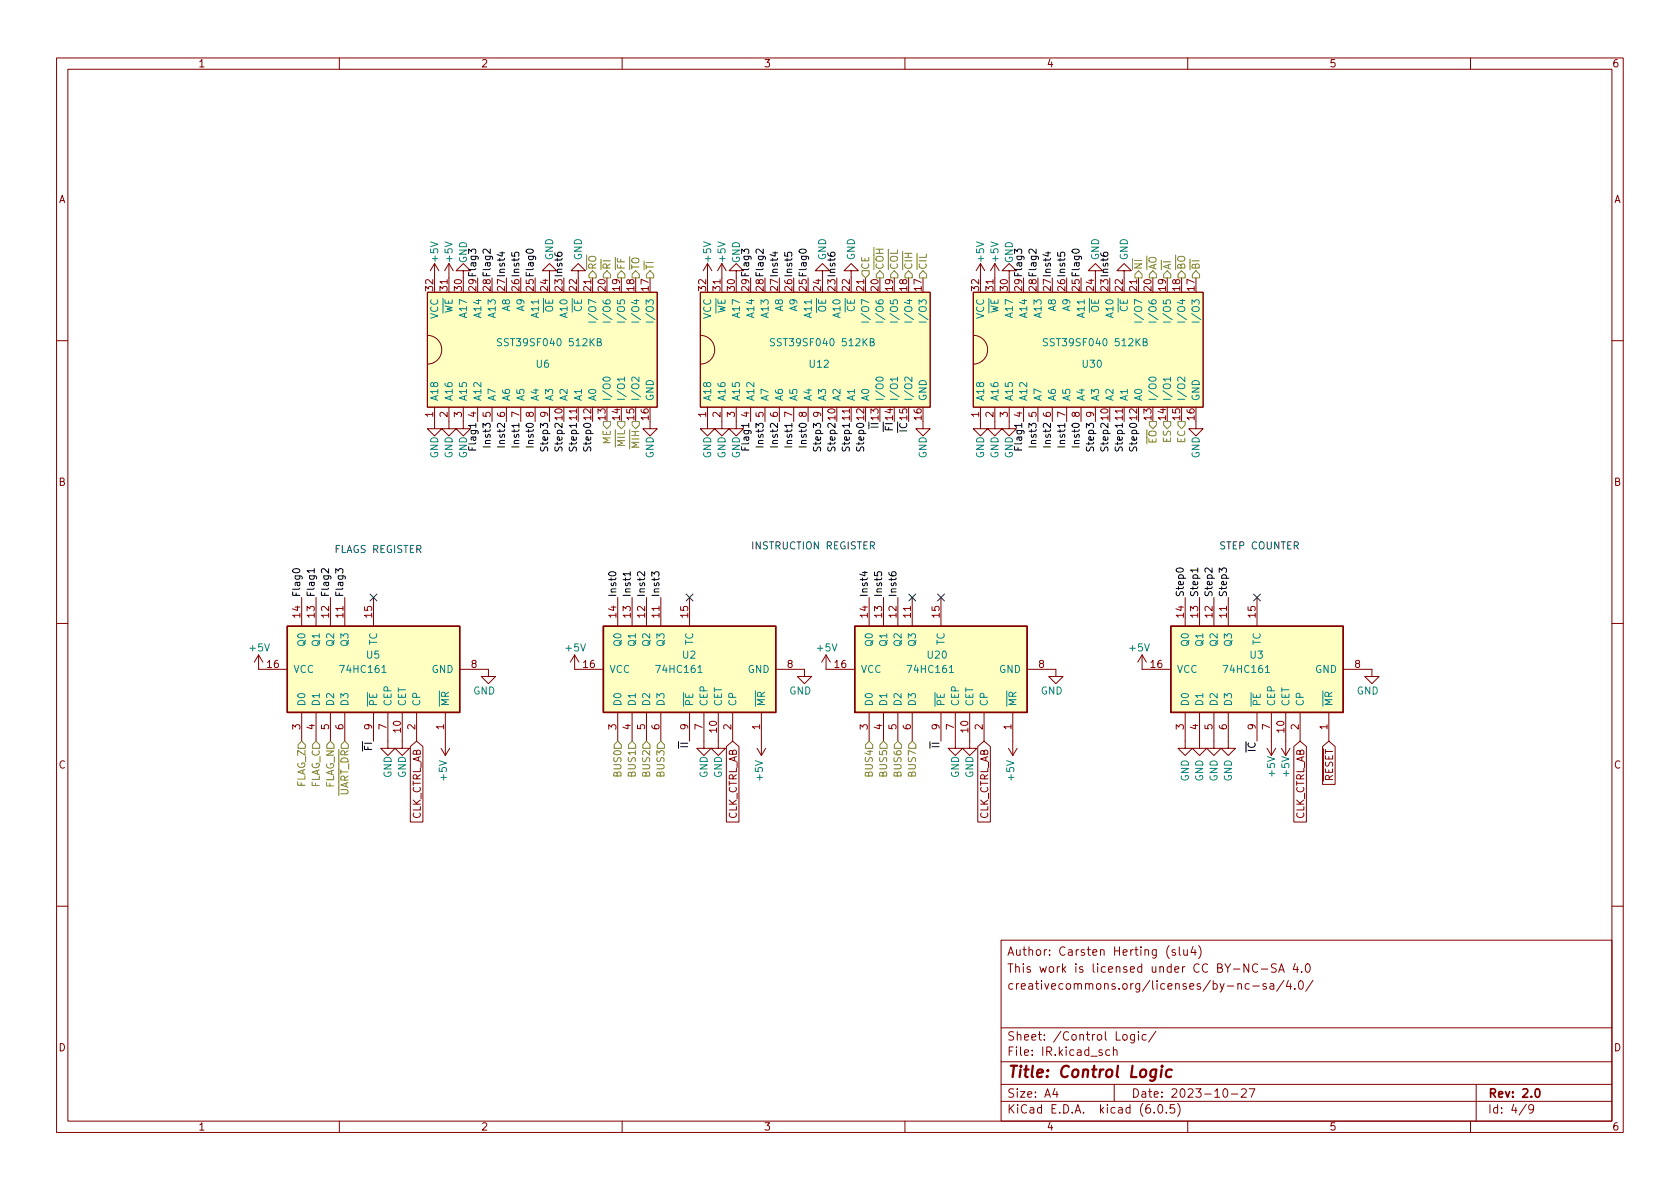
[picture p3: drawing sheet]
<svg xmlns="http://www.w3.org/2000/svg" width="297mm" height="210mm" viewBox="0 0 297 210" stroke-linecap="round" stroke-linejoin="round" font-family="sans-serif">
<defs><g id="words">
<text font-size="2.8" fill="#840000" x="178" y="190.6">Title: Control Logic</text>
<g font-size="2.1" fill="#840000">
<text x="178" y="172">This work is licensed under CC BY-NC-SA 4.0</text>
<text x="178" y="169">Author: Carsten Herting (slu4)</text>
<text x="178" y="175">creativecommons.org/licenses/by-nc-sa/4.0/</text>
<text x="178" y="184">Sheet: /Control Logic/</text>
<text x="178" y="186.7">File: IR.kicad_sch</text>
<text x="178" y="196.9">KiCad E.D.A. kicad (6.0.5)</text>
<text x="178" y="194.1">Size: A4</text>
<text x="200" y="194.1">Date: 2023-10-27</text>
<text x="263" y="194.1">Rev: 2.0</text>
<text x="263" y="196.9">Id: 4/9</text>
</g>
<g font-size="1.8" fill="#840000">
<text x="35" y="11.9">1</text>
<text x="85" y="11.9">2</text>
<text x="135" y="11.9">3</text>
<text x="185" y="11.9">4</text>
<text x="235" y="11.9">5</text>
<text x="285" y="11.9">6</text>
<text x="10.3" y="35.9">A</text>
<text x="285.3" y="35.9">A</text>
<text x="76.6" y="51.4" transform="rotate(-90 76.6 51.4)">32</text>
<text x="79.1" y="51.4" transform="rotate(-90 79.1 51.4)">31</text>
<text x="81.7" y="51.4" transform="rotate(-90 81.7 51.4)">30</text>
<text x="96.9" y="51.4" transform="rotate(-90 96.9 51.4)">24</text>
<text x="102" y="51.4" transform="rotate(-90 102 51.4)">22</text>
<text x="104.5" y="51.4" transform="rotate(-90 104.5 51.4)">21</text>
<text x="107.1" y="51.4" transform="rotate(-90 107.1 51.4)">20</text>
<text x="109.6" y="51.4" transform="rotate(-90 109.6 51.4)">19</text>
<text x="112.1" y="51.4" transform="rotate(-90 112.1 51.4)">18</text>
<text x="114.7" y="51.4" transform="rotate(-90 114.7 51.4)">17</text>
<text x="124.8" y="51.4" transform="rotate(-90 124.8 51.4)">32</text>
<text x="127.4" y="51.4" transform="rotate(-90 127.4 51.4)">31</text>
<text x="129.9" y="51.4" transform="rotate(-90 129.9 51.4)">30</text>
<text x="145.2" y="51.4" transform="rotate(-90 145.2 51.4)">24</text>
<text x="150.2" y="51.4" transform="rotate(-90 150.2 51.4)">22</text>
<text x="152.8" y="51.4" transform="rotate(-90 152.8 51.4)">21</text>
<text x="155.3" y="51.4" transform="rotate(-90 155.3 51.4)">20</text>
<text x="157.9" y="51.4" transform="rotate(-90 157.9 51.4)">19</text>
<text x="160.4" y="51.4" transform="rotate(-90 160.4 51.4)">18</text>
<text x="162.9" y="51.4" transform="rotate(-90 162.9 51.4)">17</text>
<text x="173.1" y="51.4" transform="rotate(-90 173.1 51.4)">32</text>
<text x="175.6" y="51.4" transform="rotate(-90 175.6 51.4)">31</text>
<text x="178.2" y="51.4" transform="rotate(-90 178.2 51.4)">30</text>
<text x="193.4" y="51.4" transform="rotate(-90 193.4 51.4)">24</text>
<text x="198.5" y="51.4" transform="rotate(-90 198.5 51.4)">22</text>
<text x="201" y="51.4" transform="rotate(-90 201 51.4)">21</text>
<text x="203.6" y="51.4" transform="rotate(-90 203.6 51.4)">20</text>
<text x="206.1" y="51.4" transform="rotate(-90 206.1 51.4)">19</text>
<text x="208.7" y="51.4" transform="rotate(-90 208.7 51.4)">18</text>
<text x="211.2" y="51.4" transform="rotate(-90 211.2 51.4)">17</text>
<text x="76.6" y="73.8" transform="rotate(-90 76.6 73.8)">1</text>
<text x="79.1" y="73.8" transform="rotate(-90 79.1 73.8)">2</text>
<text x="81.7" y="73.8" transform="rotate(-90 81.7 73.8)">3</text>
<text x="84.2" y="73.8" transform="rotate(-90 84.2 73.8)">4</text>
<text x="86.7" y="73.8" transform="rotate(-90 86.7 73.8)">5</text>
<text x="89.3" y="73.8" transform="rotate(-90 89.3 73.8)">6</text>
<text x="91.8" y="73.8" transform="rotate(-90 91.8 73.8)">7</text>
<text x="94.4" y="73.8" transform="rotate(-90 94.4 73.8)">8</text>
<text x="96.9" y="73.8" transform="rotate(-90 96.9 73.8)">9</text>
<text x="99.4" y="74.3" transform="rotate(-90 99.4 74.3)">10</text>
<text x="102" y="74.3" transform="rotate(-90 102 74.3)">11</text>
<text x="104.5" y="74.3" transform="rotate(-90 104.5 74.3)">12</text>
<text x="107.1" y="74.3" transform="rotate(-90 107.1 74.3)">13</text>
<text x="109.6" y="74.3" transform="rotate(-90 109.6 74.3)">14</text>
<text x="112.1" y="74.3" transform="rotate(-90 112.1 74.3)">15</text>
<text x="114.7" y="74.3" transform="rotate(-90 114.7 74.3)">16</text>
<text x="124.8" y="73.8" transform="rotate(-90 124.8 73.8)">1</text>
<text x="127.4" y="73.8" transform="rotate(-90 127.4 73.8)">2</text>
<text x="129.9" y="73.8" transform="rotate(-90 129.9 73.8)">3</text>
<text x="132.5" y="73.8" transform="rotate(-90 132.5 73.8)">4</text>
<text x="135" y="73.8" transform="rotate(-90 135 73.8)">5</text>
<text x="137.5" y="73.8" transform="rotate(-90 137.5 73.8)">6</text>
<text x="140.1" y="73.8" transform="rotate(-90 140.1 73.8)">7</text>
<text x="142.6" y="73.8" transform="rotate(-90 142.6 73.8)">8</text>
<text x="145.2" y="73.8" transform="rotate(-90 145.2 73.8)">9</text>
<text x="147.7" y="74.3" transform="rotate(-90 147.7 74.3)">10</text>
<text x="150.2" y="74.3" transform="rotate(-90 150.2 74.3)">11</text>
<text x="152.8" y="74.3" transform="rotate(-90 152.8 74.3)">12</text>
<text x="162.9" y="74.3" transform="rotate(-90 162.9 74.3)">16</text>
<text x="173.1" y="73.8" transform="rotate(-90 173.1 73.8)">1</text>
<text x="175.6" y="73.8" transform="rotate(-90 175.6 73.8)">2</text>
<text x="178.2" y="73.8" transform="rotate(-90 178.2 73.8)">3</text>
<text x="180.7" y="73.8" transform="rotate(-90 180.7 73.8)">4</text>
<text x="183.3" y="73.8" transform="rotate(-90 183.3 73.8)">5</text>
<text x="185.8" y="73.8" transform="rotate(-90 185.8 73.8)">6</text>
<text x="188.3" y="73.8" transform="rotate(-90 188.3 73.8)">7</text>
<text x="190.9" y="73.8" transform="rotate(-90 190.9 73.8)">8</text>
<text x="193.4" y="73.8" transform="rotate(-90 193.4 73.8)">9</text>
<text x="196" y="74.3" transform="rotate(-90 196 74.3)">10</text>
<text x="198.5" y="74.3" transform="rotate(-90 198.5 74.3)">11</text>
<text x="201" y="74.3" transform="rotate(-90 201 74.3)">12</text>
<text x="203.6" y="74.3" transform="rotate(-90 203.6 74.3)">13</text>
<text x="206.1" y="74.3" transform="rotate(-90 206.1 74.3)">14</text>
<text x="208.7" y="74.3" transform="rotate(-90 208.7 74.3)">15</text>
<text x="211.2" y="74.3" transform="rotate(-90 211.2 74.3)">16</text>
<text x="10.3" y="85.9">B</text>
<text x="285.3" y="85.9">B</text>
<text x="53.1" y="109.2" transform="rotate(-90 53.1 109.2)">14</text>
<text x="55.6" y="109.2" transform="rotate(-90 55.6 109.2)">13</text>
<text x="58.2" y="109.2" transform="rotate(-90 58.2 109.2)">12</text>
<text x="60.7" y="109.2" transform="rotate(-90 60.7 109.2)">11</text>
<text x="65.8" y="109.2" transform="rotate(-90 65.8 109.2)">15</text>
<text x="109" y="109.2" transform="rotate(-90 109 109.2)">14</text>
<text x="111.5" y="109.2" transform="rotate(-90 111.5 109.2)">13</text>
<text x="114" y="109.2" transform="rotate(-90 114 109.2)">12</text>
<text x="116.6" y="109.2" transform="rotate(-90 116.6 109.2)">11</text>
<text x="121.7" y="109.2" transform="rotate(-90 121.7 109.2)">15</text>
<text x="153.4" y="109.2" transform="rotate(-90 153.4 109.2)">14</text>
<text x="156" y="109.2" transform="rotate(-90 156 109.2)">13</text>
<text x="158.5" y="109.2" transform="rotate(-90 158.5 109.2)">12</text>
<text x="161" y="109.2" transform="rotate(-90 161 109.2)">11</text>
<text x="166.1" y="109.2" transform="rotate(-90 166.1 109.2)">15</text>
<text x="209.3" y="109.2" transform="rotate(-90 209.3 109.2)">14</text>
<text x="211.8" y="109.2" transform="rotate(-90 211.8 109.2)">13</text>
<text x="214.4" y="109.2" transform="rotate(-90 214.4 109.2)">12</text>
<text x="216.9" y="109.2" transform="rotate(-90 216.9 109.2)">11</text>
<text x="222" y="109.2" transform="rotate(-90 222 109.2)">15</text>
<text x="47.3" y="118.1">16</text>
<text x="83.3" y="118.1">8</text>
<text x="103.2" y="118.1">16</text>
<text x="139.2" y="118.1">8</text>
<text x="147.6" y="118.1">16</text>
<text x="183.7" y="118.1">8</text>
<text x="203.5" y="118.1">16</text>
<text x="239.5" y="118.1">8</text>
<text x="53.1" y="129" transform="rotate(-90 53.1 129)">3</text>
<text x="55.6" y="129" transform="rotate(-90 55.6 129)">4</text>
<text x="58.2" y="129" transform="rotate(-90 58.2 129)">5</text>
<text x="60.7" y="129" transform="rotate(-90 60.7 129)">6</text>
<text x="68.3" y="129" transform="rotate(-90 68.3 129)">7</text>
<text x="70.9" y="129.5" transform="rotate(-90 70.9 129.5)">10</text>
<text x="73.4" y="129" transform="rotate(-90 73.4 129)">2</text>
<text x="78.5" y="129" transform="rotate(-90 78.5 129)">1</text>
<text x="109" y="129" transform="rotate(-90 109 129)">3</text>
<text x="111.5" y="129" transform="rotate(-90 111.5 129)">4</text>
<text x="114" y="129" transform="rotate(-90 114 129)">5</text>
<text x="116.6" y="129" transform="rotate(-90 116.6 129)">6</text>
<text x="124.2" y="129" transform="rotate(-90 124.2 129)">7</text>
<text x="126.7" y="129.5" transform="rotate(-90 126.7 129.5)">10</text>
<text x="129.3" y="129" transform="rotate(-90 129.3 129)">2</text>
<text x="134.4" y="129" transform="rotate(-90 134.4 129)">1</text>
<text x="153.4" y="129" transform="rotate(-90 153.4 129)">3</text>
<text x="156" y="129" transform="rotate(-90 156 129)">4</text>
<text x="158.5" y="129" transform="rotate(-90 158.5 129)">5</text>
<text x="161" y="129" transform="rotate(-90 161 129)">6</text>
<text x="168.7" y="129" transform="rotate(-90 168.7 129)">7</text>
<text x="171.2" y="129.5" transform="rotate(-90 171.2 129.5)">10</text>
<text x="173.7" y="129" transform="rotate(-90 173.7 129)">2</text>
<text x="178.8" y="129" transform="rotate(-90 178.8 129)">1</text>
<text x="209.3" y="129" transform="rotate(-90 209.3 129)">3</text>
<text x="211.8" y="129" transform="rotate(-90 211.8 129)">4</text>
<text x="214.4" y="129" transform="rotate(-90 214.4 129)">5</text>
<text x="216.9" y="129" transform="rotate(-90 216.9 129)">6</text>
<text x="224.5" y="129" transform="rotate(-90 224.5 129)">7</text>
<text x="227.1" y="129.5" transform="rotate(-90 227.1 129.5)">10</text>
<text x="229.6" y="129" transform="rotate(-90 229.6 129)">2</text>
<text x="234.7" y="129" transform="rotate(-90 234.7 129)">1</text>
<text x="10.3" y="135.9">C</text>
<text x="285.3" y="135.9">C</text>
<text x="235.7" y="139.6" transform="rotate(-90 235.7 139.6)">~{RESET}</text>
<text x="74.4" y="145.2" transform="rotate(-90 74.4 145.2)">CLK_CTRL_AB</text>
<text x="130.3" y="145.2" transform="rotate(-90 130.3 145.2)">CLK_CTRL_AB</text>
<text x="174.7" y="145.2" transform="rotate(-90 174.7 145.2)">CLK_CTRL_AB</text>
<text x="230.6" y="145.2" transform="rotate(-90 230.6 145.2)">CLK_CTRL_AB</text>
<text x="10.3" y="185.9">D</text>
<text x="285.3" y="185.9">D</text>
<text x="35" y="199.9">1</text>
<text x="85" y="199.9">2</text>
<text x="135" y="199.9">3</text>
<text x="185" y="199.9">4</text>
<text x="235" y="199.9">5</text>
<text x="285" y="199.9">6</text>
</g>
<g font-size="1.8" fill="#008484">
<text x="77.5" y="46.2" transform="rotate(-90 77.5 46.2)">+5V</text>
<text x="80" y="46.2" transform="rotate(-90 80 46.2)">+5V</text>
<text x="82.5" y="46.6" transform="rotate(-90 82.5 46.6)">GND</text>
<text x="97.8" y="46" transform="rotate(-90 97.8 46)">GND</text>
<text x="102.9" y="46" transform="rotate(-90 102.9 46)">GND</text>
<text x="125.7" y="46.2" transform="rotate(-90 125.7 46.2)">+5V</text>
<text x="128.3" y="46.2" transform="rotate(-90 128.3 46.2)">+5V</text>
<text x="130.8" y="46.6" transform="rotate(-90 130.8 46.6)">GND</text>
<text x="146" y="46" transform="rotate(-90 146 46)">GND</text>
<text x="151.1" y="46" transform="rotate(-90 151.1 46)">GND</text>
<text x="174" y="46.2" transform="rotate(-90 174 46.2)">+5V</text>
<text x="176.5" y="46.2" transform="rotate(-90 176.5 46.2)">+5V</text>
<text x="179.1" y="46.6" transform="rotate(-90 179.1 46.6)">GND</text>
<text x="194.3" y="46" transform="rotate(-90 194.3 46)">GND</text>
<text x="199.4" y="46" transform="rotate(-90 199.4 46)">GND</text>
<text x="77.5" y="56.4" transform="rotate(-90 77.5 56.4)">VCC</text>
<text x="80" y="56.9" transform="rotate(-90 80 56.9)">~{WE}</text>
<text x="82.5" y="55.9" transform="rotate(-90 82.5 55.9)">A17</text>
<text x="85.1" y="55.9" transform="rotate(-90 85.1 55.9)">A14</text>
<text x="87.6" y="55.9" transform="rotate(-90 87.6 55.9)">A13</text>
<text x="90.2" y="55" transform="rotate(-90 90.2 55)">A8</text>
<text x="92.7" y="55" transform="rotate(-90 92.7 55)">A9</text>
<text x="95.2" y="55.9" transform="rotate(-90 95.2 55.9)">A11</text>
<text x="97.8" y="56.6" transform="rotate(-90 97.8 56.6)">~{OE}</text>
<text x="100.3" y="55.9" transform="rotate(-90 100.3 55.9)">A10</text>
<text x="102.9" y="56.5" transform="rotate(-90 102.9 56.5)">~{CE}</text>
<text x="113" y="56" transform="rotate(-90 113 56)">I/O4</text>
<text x="125.7" y="56.4" transform="rotate(-90 125.7 56.4)">VCC</text>
<text x="128.3" y="56.9" transform="rotate(-90 128.3 56.9)">~{WE}</text>
<text x="130.8" y="55.9" transform="rotate(-90 130.8 55.9)">A17</text>
<text x="133.3" y="55.9" transform="rotate(-90 133.3 55.9)">A14</text>
<text x="135.9" y="55.9" transform="rotate(-90 135.9 55.9)">A13</text>
<text x="138.4" y="55" transform="rotate(-90 138.4 55)">A8</text>
<text x="141" y="55" transform="rotate(-90 141 55)">A9</text>
<text x="143.5" y="55.9" transform="rotate(-90 143.5 55.9)">A11</text>
<text x="146" y="56.6" transform="rotate(-90 146 56.6)">~{OE}</text>
<text x="148.6" y="55.9" transform="rotate(-90 148.6 55.9)">A10</text>
<text x="151.1" y="56.5" transform="rotate(-90 151.1 56.5)">~{CE}</text>
<text x="161.3" y="56" transform="rotate(-90 161.3 56)">I/O4</text>
<text x="174" y="56.4" transform="rotate(-90 174 56.4)">VCC</text>
<text x="176.5" y="56.9" transform="rotate(-90 176.5 56.9)">~{WE}</text>
<text x="179.1" y="55.9" transform="rotate(-90 179.1 55.9)">A17</text>
<text x="181.6" y="55.9" transform="rotate(-90 181.6 55.9)">A14</text>
<text x="184.1" y="55.9" transform="rotate(-90 184.1 55.9)">A13</text>
<text x="186.7" y="55" transform="rotate(-90 186.7 55)">A8</text>
<text x="189.2" y="55" transform="rotate(-90 189.2 55)">A9</text>
<text x="191.8" y="55.9" transform="rotate(-90 191.8 55.9)">A11</text>
<text x="194.3" y="56.6" transform="rotate(-90 194.3 56.6)">~{OE}</text>
<text x="196.8" y="55.9" transform="rotate(-90 196.8 55.9)">A10</text>
<text x="199.4" y="56.5" transform="rotate(-90 199.4 56.5)">~{CE}</text>
<text x="209.5" y="56" transform="rotate(-90 209.5 56)">I/O4</text>
<text x="88.8" y="61.2">SST39SF040 512KB</text>
<text x="94.8" y="65">U6</text>
<text x="137.1" y="61.2">SST39SF040 512KB</text>
<text x="143.2" y="65">U12</text>
<text x="185.4" y="61.2">SST39SF040 512KB</text>
<text x="191.5" y="65">U30</text>
<text x="77.5" y="71" transform="rotate(-90 77.5 71)">A18</text>
<text x="80" y="71" transform="rotate(-90 80 71)">A16</text>
<text x="82.5" y="71" transform="rotate(-90 82.5 71)">A15</text>
<text x="85.1" y="71" transform="rotate(-90 85.1 71)">A12</text>
<text x="87.6" y="71" transform="rotate(-90 87.6 71)">A7</text>
<text x="90.2" y="71" transform="rotate(-90 90.2 71)">A6</text>
<text x="92.7" y="71" transform="rotate(-90 92.7 71)">A5</text>
<text x="95.2" y="71" transform="rotate(-90 95.2 71)">A4</text>
<text x="97.8" y="71" transform="rotate(-90 97.8 71)">A3</text>
<text x="100.3" y="71" transform="rotate(-90 100.3 71)">A2</text>
<text x="102.9" y="71" transform="rotate(-90 102.9 71)">A1</text>
<text x="105.4" y="71" transform="rotate(-90 105.4 71)">A0</text>
<text x="107.9" y="71" transform="rotate(-90 107.9 71)">I/O0</text>
<text x="110.5" y="71" transform="rotate(-90 110.5 71)">I/O1</text>
<text x="113" y="71" transform="rotate(-90 113 71)">I/O2</text>
<text x="115.6" y="71" transform="rotate(-90 115.6 71)">GND</text>
<text x="125.7" y="71" transform="rotate(-90 125.7 71)">A18</text>
<text x="128.3" y="71" transform="rotate(-90 128.3 71)">A16</text>
<text x="130.8" y="71" transform="rotate(-90 130.8 71)">A15</text>
<text x="133.3" y="71" transform="rotate(-90 133.3 71)">A12</text>
<text x="135.9" y="71" transform="rotate(-90 135.9 71)">A7</text>
<text x="138.4" y="71" transform="rotate(-90 138.4 71)">A6</text>
<text x="141" y="71" transform="rotate(-90 141 71)">A5</text>
<text x="143.5" y="71" transform="rotate(-90 143.5 71)">A4</text>
<text x="146" y="71" transform="rotate(-90 146 71)">A3</text>
<text x="148.6" y="71" transform="rotate(-90 148.6 71)">A2</text>
<text x="151.1" y="71" transform="rotate(-90 151.1 71)">A1</text>
<text x="153.7" y="71" transform="rotate(-90 153.7 71)">A0</text>
<text x="156.2" y="71" transform="rotate(-90 156.2 71)">I/O0</text>
<text x="158.7" y="71" transform="rotate(-90 158.7 71)">I/O1</text>
<text x="161.3" y="71" transform="rotate(-90 161.3 71)">I/O2</text>
<text x="163.8" y="71" transform="rotate(-90 163.8 71)">GND</text>
<text x="174" y="71" transform="rotate(-90 174 71)">A18</text>
<text x="176.5" y="71" transform="rotate(-90 176.5 71)">A16</text>
<text x="179.1" y="71" transform="rotate(-90 179.1 71)">A15</text>
<text x="181.6" y="71" transform="rotate(-90 181.6 71)">A12</text>
<text x="184.1" y="71" transform="rotate(-90 184.1 71)">A7</text>
<text x="186.7" y="71" transform="rotate(-90 186.7 71)">A6</text>
<text x="189.2" y="71" transform="rotate(-90 189.2 71)">A5</text>
<text x="191.8" y="71" transform="rotate(-90 191.8 71)">A4</text>
<text x="194.3" y="71" transform="rotate(-90 194.3 71)">A3</text>
<text x="196.8" y="71" transform="rotate(-90 196.8 71)">A2</text>
<text x="199.4" y="71" transform="rotate(-90 199.4 71)">A1</text>
<text x="201.9" y="71" transform="rotate(-90 201.9 71)">A0</text>
<text x="204.5" y="71" transform="rotate(-90 204.5 71)">I/O0</text>
<text x="207" y="71" transform="rotate(-90 207 71)">I/O1</text>
<text x="209.5" y="71" transform="rotate(-90 209.5 71)">I/O2</text>
<text x="212.1" y="71" transform="rotate(-90 212.1 71)">GND</text>
<text x="77.5" y="81.1" transform="rotate(-90 77.5 81.1)">GND</text>
<text x="80" y="81.1" transform="rotate(-90 80 81.1)">GND</text>
<text x="82.5" y="81.1" transform="rotate(-90 82.5 81.1)">GND</text>
<text x="115.6" y="81.1" transform="rotate(-90 115.6 81.1)">GND</text>
<text x="125.7" y="81.1" transform="rotate(-90 125.7 81.1)">GND</text>
<text x="128.3" y="81.1" transform="rotate(-90 128.3 81.1)">GND</text>
<text x="130.8" y="81.1" transform="rotate(-90 130.8 81.1)">GND</text>
<text x="163.8" y="81.1" transform="rotate(-90 163.8 81.1)">GND</text>
<text x="174" y="81.1" transform="rotate(-90 174 81.1)">GND</text>
<text x="176.5" y="81.1" transform="rotate(-90 176.5 81.1)">GND</text>
<text x="179.1" y="81.1" transform="rotate(-90 179.1 81.1)">GND</text>
<text x="212.1" y="81.1" transform="rotate(-90 212.1 81.1)">GND</text>
<text x="44.2" y="115.2">+5V</text>
<text x="51.8" y="119">VCC</text>
<text x="54" y="114.1" transform="rotate(-90 54 114.1)">Q0</text>
<text x="56.5" y="114.1" transform="rotate(-90 56.5 114.1)">Q1</text>
<text x="59.1" y="114.1" transform="rotate(-90 59.1 114.1)">Q2</text>
<text x="60.4" y="119">74HC161</text>
<text x="61.6" y="114.1" transform="rotate(-90 61.6 114.1)">Q3</text>
<text x="64.8" y="116.5">U5</text>
<text x="66.7" y="114.1" transform="rotate(-90 66.7 114.1)">TC</text>
<text x="76.3" y="119">GND</text>
<text x="100.1" y="115.2">+5V</text>
<text x="107.7" y="119">VCC</text>
<text x="109.9" y="114.1" transform="rotate(-90 109.9 114.1)">Q0</text>
<text x="112.4" y="114.1" transform="rotate(-90 112.4 114.1)">Q1</text>
<text x="114.9" y="114.1" transform="rotate(-90 114.9 114.1)">Q2</text>
<text x="116.3" y="119">74HC161</text>
<text x="117.5" y="114.1" transform="rotate(-90 117.5 114.1)">Q3</text>
<text x="120.7" y="116.5">U2</text>
<text x="122.6" y="114.1" transform="rotate(-90 122.6 114.1)">TC</text>
<text x="132.2" y="119">GND</text>
<text x="144.6" y="115.2">+5V</text>
<text x="152.1" y="119">VCC</text>
<text x="154.3" y="114.1" transform="rotate(-90 154.3 114.1)">Q0</text>
<text x="156.8" y="114.1" transform="rotate(-90 156.8 114.1)">Q1</text>
<text x="159.4" y="114.1" transform="rotate(-90 159.4 114.1)">Q2</text>
<text x="160.8" y="119">74HC161</text>
<text x="161.9" y="114.1" transform="rotate(-90 161.9 114.1)">Q3</text>
<text x="164.1" y="116.5">U20</text>
<text x="167" y="114.1" transform="rotate(-90 167 114.1)">TC</text>
<text x="176.7" y="119">GND</text>
<text x="199.8" y="115.2">+5V</text>
<text x="208" y="119">VCC</text>
<text x="210.2" y="114.1" transform="rotate(-90 210.2 114.1)">Q0</text>
<text x="212.7" y="114.1" transform="rotate(-90 212.7 114.1)">Q1</text>
<text x="215.3" y="114.1" transform="rotate(-90 215.3 114.1)">Q2</text>
<text x="216.7" y="119">74HC161</text>
<text x="217.8" y="114.1" transform="rotate(-90 217.8 114.1)">Q3</text>
<text x="221" y="116.5">U3</text>
<text x="222.9" y="114.1" transform="rotate(-90 222.9 114.1)">TC</text>
<text x="232.5" y="119">GND</text>
<text x="54" y="125" transform="rotate(-90 54 125)">D0</text>
<text x="56.5" y="125" transform="rotate(-90 56.5 125)">D1</text>
<text x="59.1" y="125" transform="rotate(-90 59.1 125)">D2</text>
<text x="61.6" y="125" transform="rotate(-90 61.6 125)">D3</text>
<text x="66.7" y="125" transform="rotate(-90 66.7 125)">~{PE}</text>
<text x="69.2" y="125" transform="rotate(-90 69.2 125)">CEP</text>
<text x="71.8" y="125" transform="rotate(-90 71.8 125)">CET</text>
<text x="74.3" y="125" transform="rotate(-90 74.3 125)">CP</text>
<text x="79.4" y="125" transform="rotate(-90 79.4 125)">~{MR}</text>
<text x="83.7" y="122.8">GND</text>
<text x="109.9" y="125" transform="rotate(-90 109.9 125)">D0</text>
<text x="112.4" y="125" transform="rotate(-90 112.4 125)">D1</text>
<text x="114.9" y="125" transform="rotate(-90 114.9 125)">D2</text>
<text x="117.5" y="125" transform="rotate(-90 117.5 125)">D3</text>
<text x="122.6" y="125" transform="rotate(-90 122.6 125)">~{PE}</text>
<text x="125.1" y="125" transform="rotate(-90 125.1 125)">CEP</text>
<text x="127.6" y="125" transform="rotate(-90 127.6 125)">CET</text>
<text x="130.2" y="125" transform="rotate(-90 130.2 125)">CP</text>
<text x="135.3" y="125" transform="rotate(-90 135.3 125)">~{MR}</text>
<text x="139.5" y="122.8">GND</text>
<text x="154.3" y="125" transform="rotate(-90 154.3 125)">D0</text>
<text x="156.8" y="125" transform="rotate(-90 156.8 125)">D1</text>
<text x="159.4" y="125" transform="rotate(-90 159.4 125)">D2</text>
<text x="161.9" y="125" transform="rotate(-90 161.9 125)">D3</text>
<text x="167" y="125" transform="rotate(-90 167 125)">~{PE}</text>
<text x="169.5" y="125" transform="rotate(-90 169.5 125)">CEP</text>
<text x="172.1" y="125" transform="rotate(-90 172.1 125)">CET</text>
<text x="174.6" y="125" transform="rotate(-90 174.6 125)">CP</text>
<text x="179.7" y="125" transform="rotate(-90 179.7 125)">~{MR}</text>
<text x="184" y="122.8">GND</text>
<text x="210.2" y="125" transform="rotate(-90 210.2 125)">D0</text>
<text x="212.7" y="125" transform="rotate(-90 212.7 125)">D1</text>
<text x="215.3" y="125" transform="rotate(-90 215.3 125)">D2</text>
<text x="217.8" y="125" transform="rotate(-90 217.8 125)">D3</text>
<text x="222.9" y="125" transform="rotate(-90 222.9 125)">~{PE}</text>
<text x="225.4" y="125" transform="rotate(-90 225.4 125)">CEP</text>
<text x="228" y="125" transform="rotate(-90 228 125)">CET</text>
<text x="230.5" y="125" transform="rotate(-90 230.5 125)">CP</text>
<text x="235.6" y="125" transform="rotate(-90 235.6 125)">~{MR}</text>
<text x="239.9" y="122.8">GND</text>
<text x="69.2" y="137.6" transform="rotate(-90 69.2 137.6)">GND</text>
<text x="71.8" y="137.6" transform="rotate(-90 71.8 137.6)">GND</text>
<text x="79" y="137.9" transform="rotate(-90 79 137.9)">+5V</text>
<text x="125.1" y="137.6" transform="rotate(-90 125.1 137.6)">GND</text>
<text x="127.6" y="137.6" transform="rotate(-90 127.6 137.6)">GND</text>
<text x="134.9" y="137.9" transform="rotate(-90 134.9 137.9)">+5V</text>
<text x="169.5" y="137.6" transform="rotate(-90 169.5 137.6)">GND</text>
<text x="172.1" y="137.6" transform="rotate(-90 172.1 137.6)">GND</text>
<text x="179.3" y="137.9" transform="rotate(-90 179.3 137.9)">+5V</text>
<text x="225.4" y="137.2" transform="rotate(-90 225.4 137.2)">+5V</text>
<text x="228" y="137.2" transform="rotate(-90 228 137.2)">+5V</text>
<text x="210.2" y="138.2" transform="rotate(-90 210.2 138.2)">GND</text>
<text x="212.7" y="138.2" transform="rotate(-90 212.7 138.2)">GND</text>
<text x="215.3" y="138.2" transform="rotate(-90 215.3 138.2)">GND</text>
<text x="217.8" y="138.2" transform="rotate(-90 217.8 138.2)">GND</text>
</g>
<g font-size="1.8" fill="#848400">
<text x="105.4" y="47.8" transform="rotate(-90 105.4 47.8)">~{RO}</text>
<text x="107.9" y="47.8" transform="rotate(-90 107.9 47.8)">~{RI}</text>
<text x="110.5" y="47.8" transform="rotate(-90 110.5 47.8)">~{FF}</text>
<text x="113" y="47.8" transform="rotate(-90 113 47.8)">~{TO}</text>
<text x="115.6" y="47.8" transform="rotate(-90 115.6 47.8)">~{TI}</text>
<text x="153.7" y="47.8" transform="rotate(-90 153.7 47.8)">CE</text>
<text x="156.2" y="47.8" transform="rotate(-90 156.2 47.8)">~{COH}</text>
<text x="158.7" y="47.8" transform="rotate(-90 158.7 47.8)">~{COL}</text>
<text x="161.3" y="47.8" transform="rotate(-90 161.3 47.8)">~{CIH}</text>
<text x="163.8" y="47.8" transform="rotate(-90 163.8 47.8)">~{CIL}</text>
<text x="201.9" y="47.8" transform="rotate(-90 201.9 47.8)">~{NI}</text>
<text x="204.5" y="47.8" transform="rotate(-90 204.5 47.8)">~{AO}</text>
<text x="207" y="47.8" transform="rotate(-90 207 47.8)">~{AI}</text>
<text x="212.1" y="47.8" transform="rotate(-90 212.1 47.8)">~{BI}</text>
<text x="107.9" y="78.6" transform="rotate(-90 107.9 78.6)">ME</text>
<text x="110.5" y="80.3" transform="rotate(-90 110.5 80.3)">~{MIL}</text>
<text x="113" y="80.5" transform="rotate(-90 113 80.5)">~{MIH}</text>
<text x="204.5" y="79.8" transform="rotate(-90 204.5 79.8)">~{EO}</text>
<text x="207" y="78.3" transform="rotate(-90 207 78.3)">ES</text>
<text x="209.5" y="78.4" transform="rotate(-90 209.5 78.4)">EC</text>
<text x="109.9" y="137.1" transform="rotate(-90 109.9 137.1)">BUS0</text>
<text x="112.4" y="137.1" transform="rotate(-90 112.4 137.1)">BUS1</text>
<text x="114.9" y="137.1" transform="rotate(-90 114.9 137.1)">BUS2</text>
<text x="117.5" y="137.1" transform="rotate(-90 117.5 137.1)">BUS3</text>
<text x="154.3" y="137.1" transform="rotate(-90 154.3 137.1)">BUS4</text>
<text x="156.8" y="137.1" transform="rotate(-90 156.8 137.1)">BUS5</text>
<text x="159.4" y="137.1" transform="rotate(-90 159.4 137.1)">BUS6</text>
<text x="161.9" y="137.1" transform="rotate(-90 161.9 137.1)">BUS7</text>
<text x="54" y="139.3" transform="rotate(-90 54 139.3)">FLAG_Z</text>
<text x="56.5" y="139.5" transform="rotate(-90 56.5 139.5)">FLAG_C</text>
<text x="59.1" y="139.5" transform="rotate(-90 59.1 139.5)">FLAG_N</text>
<text x="61.6" y="142.3" transform="rotate(-90 61.6 142.3)">~{UART_DR}</text>
</g>
<g font-size="1.8">
<text x="84.2" y="51.4" transform="rotate(-90 84.2 51.4)">29Flag3</text>
<text x="86.7" y="51.4" transform="rotate(-90 86.7 51.4)">28Flag2</text>
<text x="89.3" y="51.4" transform="rotate(-90 89.3 51.4)">27Inst4</text>
<text x="91.8" y="51.4" transform="rotate(-90 91.8 51.4)">26Inst5</text>
<text x="94.4" y="51.4" transform="rotate(-90 94.4 51.4)">25Flag0</text>
<text x="99.4" y="51.4" transform="rotate(-90 99.4 51.4)">23Inst6</text>
<text x="132.5" y="51.4" transform="rotate(-90 132.5 51.4)">29Flag3</text>
<text x="135" y="51.4" transform="rotate(-90 135 51.4)">28Flag2</text>
<text x="137.5" y="51.4" transform="rotate(-90 137.5 51.4)">27Inst4</text>
<text x="140.1" y="51.4" transform="rotate(-90 140.1 51.4)">26Inst5</text>
<text x="142.6" y="51.4" transform="rotate(-90 142.6 51.4)">25Flag0</text>
<text x="147.7" y="51.4" transform="rotate(-90 147.7 51.4)">23Inst6</text>
<text x="180.7" y="51.4" transform="rotate(-90 180.7 51.4)">29Flag3</text>
<text x="183.3" y="51.4" transform="rotate(-90 183.3 51.4)">28Flag2</text>
<text x="185.8" y="51.4" transform="rotate(-90 185.8 51.4)">27Inst4</text>
<text x="188.3" y="51.4" transform="rotate(-90 188.3 51.4)">26Inst5</text>
<text x="190.9" y="51.4" transform="rotate(-90 190.9 51.4)">25Flag0</text>
<text x="196" y="51.4" transform="rotate(-90 196 51.4)">23Inst6</text>
<text x="155.3" y="76.9" transform="rotate(-90 155.3 76.9)">~{II}13</text>
<text x="157.9" y="77.5" transform="rotate(-90 157.9 77.5)">~{FI}14</text>
<text x="160.4" y="77.7" transform="rotate(-90 160.4 77.7)">~{IC}15</text>
<text x="84.2" y="79.2" transform="rotate(-90 84.2 79.2)">Flag1</text>
<text x="86.7" y="78.7" transform="rotate(-90 86.7 78.7)">Inst3</text>
<text x="89.3" y="78.7" transform="rotate(-90 89.3 78.7)">Inst2</text>
<text x="91.8" y="78.7" transform="rotate(-90 91.8 78.7)">Inst1</text>
<text x="94.4" y="78.7" transform="rotate(-90 94.4 78.7)">Inst0</text>
<text x="96.9" y="79.4" transform="rotate(-90 96.9 79.4)">Step3</text>
<text x="99.4" y="79.4" transform="rotate(-90 99.4 79.4)">Step2</text>
<text x="102" y="79.4" transform="rotate(-90 102 79.4)">Step1</text>
<text x="104.5" y="79.4" transform="rotate(-90 104.5 79.4)">Step0</text>
<text x="132.5" y="79.2" transform="rotate(-90 132.5 79.2)">Flag1</text>
<text x="135" y="78.7" transform="rotate(-90 135 78.7)">Inst3</text>
<text x="137.5" y="78.7" transform="rotate(-90 137.5 78.7)">Inst2</text>
<text x="140.1" y="78.7" transform="rotate(-90 140.1 78.7)">Inst1</text>
<text x="142.6" y="78.7" transform="rotate(-90 142.6 78.7)">Inst0</text>
<text x="145.2" y="79.4" transform="rotate(-90 145.2 79.4)">Step3</text>
<text x="147.7" y="79.4" transform="rotate(-90 147.7 79.4)">Step2</text>
<text x="150.2" y="79.4" transform="rotate(-90 150.2 79.4)">Step1</text>
<text x="152.8" y="79.4" transform="rotate(-90 152.8 79.4)">Step0</text>
<text x="180.7" y="79.2" transform="rotate(-90 180.7 79.2)">Flag1</text>
<text x="183.3" y="78.7" transform="rotate(-90 183.3 78.7)">Inst3</text>
<text x="185.8" y="78.7" transform="rotate(-90 185.8 78.7)">Inst2</text>
<text x="188.3" y="78.7" transform="rotate(-90 188.3 78.7)">Inst1</text>
<text x="190.9" y="78.7" transform="rotate(-90 190.9 78.7)">Inst0</text>
<text x="193.4" y="79.4" transform="rotate(-90 193.4 79.4)">Step3</text>
<text x="196" y="79.4" transform="rotate(-90 196 79.4)">Step2</text>
<text x="198.5" y="79.4" transform="rotate(-90 198.5 79.4)">Step1</text>
<text x="201" y="79.4" transform="rotate(-90 201 79.4)">Step0</text>
<text x="53.1" y="105.7" transform="rotate(-90 53.1 105.7)">Flag0</text>
<text x="55.6" y="105.7" transform="rotate(-90 55.6 105.7)">Flag1</text>
<text x="58.2" y="105.7" transform="rotate(-90 58.2 105.7)">Flag2</text>
<text x="60.7" y="105.7" transform="rotate(-90 60.7 105.7)">Flag3</text>
<text x="109" y="105.7" transform="rotate(-90 109 105.7)">Inst0</text>
<text x="111.5" y="105.7" transform="rotate(-90 111.5 105.7)">Inst1</text>
<text x="114" y="105.7" transform="rotate(-90 114 105.7)">Inst2</text>
<text x="116.6" y="105.7" transform="rotate(-90 116.6 105.7)">Inst3</text>
<text x="153.4" y="105.7" transform="rotate(-90 153.4 105.7)">Inst4</text>
<text x="155.9" y="105.7" transform="rotate(-90 155.9 105.7)">Inst5</text>
<text x="158.5" y="105.7" transform="rotate(-90 158.5 105.7)">Inst6</text>
<text x="209.3" y="105.7" transform="rotate(-90 209.3 105.7)">Step0</text>
<text x="211.8" y="105.7" transform="rotate(-90 211.8 105.7)">Step1</text>
<text x="214.4" y="105.7" transform="rotate(-90 214.4 105.7)">Step2</text>
<text x="216.9" y="105.7" transform="rotate(-90 216.9 105.7)">Step3</text>
<text x="65.8" y="134" transform="rotate(-90 65.8 134)">~{FI} 9</text>
<text x="121.7" y="133.4" transform="rotate(-90 121.7 133.4)">~{II} 9</text>
<text x="166.1" y="133.4" transform="rotate(-90 166.1 133.4)">~{II} 9</text>
<text x="222" y="134.2" transform="rotate(-90 222 134.2)">~{IC} 9</text>
</g>
<g font-size="1.8" fill="#0000c2">
<text x="59.1" y="97.8">FLAGS REGISTER</text>
<text x="132.7" y="97.1">INSTRUCTION REGISTER</text>
<text x="216" y="97.1">STEP COUNTER</text>
</g>
</g></defs>
<g fill="none" stroke="#840000" stroke-width=".18">
<path d="M10 10.2h277v190.1h-277zM12 12.2h273v186.1h-273zM60 10.2v2M110 10.2v2M160 10.2v2M210 10.2v2M260 10.2v2M75.6 51.7h40.6v20.3h-40.6zM75.6 59.3a2.54 2.54 0 0 1 2.5 2.5 2.54 2.54 0 0 1-2.5 2.6M76.8 46.6v2.5M76.8 46.6l-.7 1.3M76.8 46.6l.8 1.3"/>
<path d="M79.4 46.6v5.1M79.4 46.6l-.8 1.3M79.4 46.6l.7 1.3M81.9 47.9h1.3l-1.3-1.3-1.3 1.3h1.3v1.2M97.2 47.9h1.2l-1.2-1.3-1.3 1.3h1.3v1.2M102.2 47.9h1.3l-1.3-1.3-1.2 1.3h1.2v1.2M104.8 49.1v2.6M123.8 51.7h40.7v20.3h-40.7zM123.8 59.3a2.54 2.54 0 0 1 2.6 2.5 2.54 2.54 0 0 1-2.6 2.6M125.1 46.6l-.8 1.3M125.1 46.6v2.5M125.1 46.6l.8 1.3"/>
<path d="M127.6 46.6l-.7 1.3M127.6 46.6v5.1M127.6 46.6l.8 1.3M130.2 47.9h1.2l-1.2-1.3-1.3 1.3h1.3v1.2M145.4 47.9h1.3l-1.3-1.3-1.3 1.3h1.3v1.2M150.5 47.9h1.3l-1.3-1.3-1.3 1.3h1.3v1.2M153 49.1v2.6M172.1 51.7h40.6v20.3h-40.6zM172.1 59.3a2.54 2.54 0 0 1 2.5 2.5 2.54 2.54 0 0 1-2.5 2.6M173.4 46.6l-.8 1.3M173.4 46.6v2.5M173.4 46.6l.7 1.3"/>
<path d="M175.9 46.6l-.8 1.3M175.9 46.6v5.1M175.9 46.6l.8 1.3M178.4 47.9h1.3l-1.3-1.3-1.2 1.3h1.2v1.2M193.7 47.9h1.2l-1.2-1.3-1.3 1.3h1.3v1.2M198.8 47.9h1.2l-1.2-1.3-1.3 1.3h1.3v1.2M201.3 49.1v2.6M10 60.2h2M76.8 72v3.8h1.3l-1.3 1.3-1.2-1.3h1.2M79.4 72v3.8h1.2l-1.2 1.3-1.3-1.3h1.3M81.9 72v3.8h1.3l-1.3 1.3-1.3-1.3h1.3M84.5 72v2.5"/>
<path d="M87 72v2.5M89.5 72v2.5M92.1 72v2.5M94.6 72v2.5M97.2 72v2.5M102.2 72v2.5M114.9 74.5v1.3h1.3l-1.3 1.3-1.2-1.3h1.2M125.1 72v3.8h1.3l-1.3 1.3-1.3-1.3h1.3M127.6 72v3.8h1.3l-1.3 1.3-1.2-1.3h1.2M130.2 72v3.8h1.2l-1.2 1.3-1.3-1.3h1.3M132.7 72v2.5M135.3 72v2.5"/>
<path d="M137.8 72v2.5M140.3 72v2.5M142.9 72v2.5M145.4 72v2.5M150.5 72v2.5M163.2 74.5v1.3h1.3l-1.3 1.3-1.3-1.3h1.3M173.4 72v3.8h1.2l-1.2 1.3-1.3-1.3h1.3M175.9 72v3.8h1.3l-1.3 1.3-1.3-1.3h1.3M178.4 72v3.8h1.3l-1.3 1.3-1.2-1.3h1.2M181 72v2.5M183.5 72v2.5M186.1 72v2.5"/>
<path d="M188.6 72v2.5M191.1 72v2.5M193.7 72v2.5M198.8 72v2.5M211.5 74.5v1.3h1.2l-1.2 1.3-1.3-1.3h1.3M285 60.2h2M10 110.2h2M45.7 115.8l-.7 1.3M45.7 115.8v2.6h5.1M45.7 115.8l.8 1.3M53.3 105.7v5M55.9 105.7v5"/>
<path d="M58.4 105.7v5M61 105.7v5M66 105.7v5M81.3 118.4h5.1v1.2h1.2l-1.2 1.3-1.3-1.3h1.3M101.6 115.8v2.6h5.1M101.6 115.8l-.8 1.3M101.6 115.8l.8 1.3M109.2 105.7v5M111.8 105.7v5M114.3 105.7v5M116.8 105.7v5M121.9 105.7v5"/>
<path d="M137.2 118.4h5v1.2h1.3l-1.3 1.3-1.2-1.3h1.2M146 115.8v2.6h5.1M146 115.8l-.7 1.3M146 115.8l.8 1.3M153.7 105.7v5M156.2 105.7v5M158.7 105.7v5M161.3 105.7v5M166.4 105.7v5M181.6 118.4h5.1v1.2h1.3l-1.3 1.3-1.3-1.3h1.3M201.9 115.8v2.6h5.1M201.9 115.8l-.7 1.3"/>
<path d="M201.9 115.8l.8 1.3M209.5 105.7v5M212.1 105.7v5M214.6 105.7v5M217.2 105.7v5M222.2 105.7v5M237.5 118.4h5.1v1.2h1.2l-1.2 1.3-1.3-1.3h1.3M285 110.2h2M53.3 126v5.1M55.9 126v5.1M58.4 126v5.1M61 126v5.1"/>
<path d="M66 126v5.1M68.6 126v6.3h-1.3l1.3 1.3 1.2-1.3h-1.2M71.1 126v6.3h-1.3l1.3 1.3 1.3-1.3h-1.3M72.5 132l1.2-.9 1.1 .9v13.4h-2.3zM73.7 126v5.1M78 132.3l.7 1.3M78.7 126v7.6M79.5 132.3l-.8 1.3M109.2 126v5.1M111.8 126v5.1M114.3 126v5.1M116.8 126v5.1"/>
<path d="M121.9 126v5.1M124.5 126v6.3h-1.3l1.3 1.3 1.2-1.3h-1.2M127 126v6.3h-1.3l1.3 1.3 1.3-1.3h-1.3M128.4 132l1.1-.9 1.2 .9v13.4h-2.3zM129.5 126v5.1M133.9 132.3l.7 1.3M134.6 126v7.6M135.4 132.3l-.8 1.3M153.7 126v5.1M156.2 126v5.1M158.7 126v5.1M161.3 126v5.1"/>
<path d="M166.4 126v5.1M168.9 126v6.3h-1.3l1.3 1.3 1.3-1.3h-1.3M171.4 126v6.3h-1.2l1.2 1.3 1.3-1.3h-1.3M172.9 132l1.1-.9 1.1 .9v13.4h-2.2zM174 126v5.1M178.3 132.3l.8 1.3M179.1 126v7.6M179.8 132.3l-.7 1.3M209.5 126v6.3h1.3l-1.3 1.3-1.2-1.3h1.2M212.1 126v6.3h1.3l-1.3 1.3-1.3-1.3h1.3M214.6 126v6.3h1.3l-1.3 1.3-1.2-1.3h1.2M217.2 126v6.3h1.2l-1.2 1.3-1.3-1.3h1.3"/>
<path d="M222.2 126v5.1M224 132.3l.8 1.3M224.8 126v7.6M225.6 132.3l-.8 1.3M226.6 132.3l.7 1.3M227.3 126v7.6M228.1 132.3l-.8 1.3M228.8 132l1.1-.9 1.1 .9v13.4h-2.2zM229.9 126v5.1M233.8 132l1.1-.9 1.2 .9v6.7h-2.3zM234.9 126v5.1M10 160.2h2"/>
<path d="M177 166.3h108v32h-108zM206.7 167.2a1.72 1.72 0 0 0 0 2.3M207.8 168l-.4-.1-.2 .2 .1 .3 .5 .1v.4h-.6M208.5 167.4v1.3l.2 .2M209.3 167.9l.1 1h.3l.2-.1M209.9 167.9v1M210.9 167.4l-.3 1h.9M211.3 167.9v1M211.9 167.2a1.72 1.72 0 0 1 0 2.3M220.9 174l-.5-.1-.3 .3v.4l.2 .3h.6M221.5 174.4h1.1M222.4 170.6a.6 .6 0 0 0-.8 0 .6 .6 0 0 0-.2 .7 .56 .56 0 0 0 .3 .6 .56 .56 0 0 0 .7-.1"/>
<path d="M223 171.4h1.1M223.9 174l-.4-.1-.2 .2 .1 .3 .5 .1v.4h-.6M224.6 174h.5l.1 .9M225.2 174.3l-.5 .1a.29 .29 0 0 0-.2 .2 .29 .29 0 0 0 .2 .3h.5M225.6 170.5l-.5-.1-.3 .3 .1 .4 .7 .3v.4l-.2 .1h-.6M226.1 171.9l.5-1.5 .5 1.5M226.2 171.5h.7M227 173.4l-1.3 1.9M227.8 173.4l-.4 1h1M228.1 173.9v1M228.9 174.8v.1M229 170.4l-.4 1h1"/>
<path d="M229.4 170.9v1M229.7 173.6l.2-.2a.81 .81 0 0 1 .6 .7 .81 .81 0 0 1-.3 .8h-.1a.81 .81 0 0 1-.4-1.3zM230.1 171.8v.1M230.9 170.6l.2-.2a.81 .81 0 0 1 .6 .7 .81 .81 0 0 1-.3 .8h-.1a.81 .81 0 0 1-.4-1.3zM232.1 173.4l-1.2 1.9M285 160.2h2M60 198.3v2M110 198.3v2M160 198.3v2M177 194.8h108M177 191.8h108M177 187.8h108"/>
<path d="M177 181.8h108M186.5 192.5l-.4 1h1M186.9 193v1M196.2 185.7l-.4-.1-.3 .3v.4l.1 .3h.6M196.9 185.8l.2-.2 .3 .1 .1 .9M196.9 185.1v1.5M197 191.8v3M198.6 183.1l.2-.2 .4 .2 .1 .5-.2 .3h-.3l-.2-.1zM200.6 182.9v1.2l-.3 .3h-.4M200.6 183l-.5-.1-.2 .3v.4l.1 .3h.6M201.3 182.4v.2M201.3 182.9v1"/>
<path d="M202.6 183l-.4-.1-.3 .3v.4l.2 .3h.5M204.1 196.7v.1M204.4 182.4l-1.3 1.9M204.9 195.4l.2-.1a.81 .81 0 0 1 .6 .7 .81 .81 0 0 1-.3 .8h-.2a.81 .81 0 0 1-.6-.6 .81 .81 0 0 1 .3-.8zM206.2 196.7v.1M207.6 195.3h-.7v.7l.2-.1 .5 .1 .1 .2-.1 .5-.2 .1-.5-.1M208.2 195.1a1.72 1.72 0 0 1 0 2.3M210 198.3v2M216.4 192.6l.2-.1a.81 .81 0 0 1 .6 .7 .81 .81 0 0 1-.3 .8h-.2a.81 .81 0 0 1-.6-.6 .81 .81 0 0 1 .3-.8zM217.7 193.5h1.2M219.5 192.7l.6-.2 .2 .2 .1 .3-1 1h1M220.9 192.5h1l-.7 1.5"/>
<path d="M260 198.3v2M261 191.8v6.5M269.9 195.3l-1.3 1.9M271.2 196l-.3 .3h-.3l-.3-.3 .1-.6 .5-.1 .2 .2a.99 .99 0 0 1-.4 1.3h-.3"/>
</g>
<path d="M271.6 192.6l.2-.1a.82 .82 0 0 1 .6 .7 .82 .82 0 0 1-.3 .8h-.2a.81 .81 0 0 1-.6-.6 .81 .81 0 0 1 .3-.8z" fill="none" stroke="#840000" stroke-width=".3"/>
<path d="M205.4 189.1l-.2 1.4M205.5 188.5l-.1 .1 .1 .1 .1-.1-.1-.1v.2M207.2 189.2a.66 .66 0 0 0-1 .3l-.1 .6 .2 .3 .2 .1 .5-.1" fill="none" stroke="#840000" stroke-width=".4"/>
<g fill="#ffffc2" stroke="#ffffc2" stroke-width=".18">
<path d="M50.8 110.7h30.5v15.3h-30.5z"/>
<path d="M207 110.7h30.5v15.3h-30.5z"/>
<path d="M75.6 51.7h40.6v20.3h-40.6z"/>
<path d="M123.8 51.7h40.7v20.3h-40.7z"/>
<path d="M151.1 110.7h30.5v15.3h-30.5z"/>
<path d="M106.7 110.7h30.5v15.3h-30.5z"/>
<path d="M172.1 51.7h40.6v20.3h-40.6z"/>
</g>
<path d="M50.8 110.7h30.5v15.3h-30.5zM106.7 110.7h30.5v15.3h-30.5zM151.1 110.7h30.5v15.3h-30.5zM207 110.7h30.5v15.3h-30.5z" fill="none" stroke="#840000" stroke-width=".25"/>
<g fill="none" stroke="#008484" stroke-width=".18">
<path d="M88.7 59.9h-.5l-.2 .1v.4l.6 .2 .1 .3-.3 .2h-.4M104 55.4l1.7 1.1M104.1 56.9h1.2M104.3 54.3a.85 .85 0 0 1 1 .2 .43 .43 0 0 1-.4 .6h-.4a.43 .43 0 0 1-.4-.3 .43 .43 0 0 1 .2-.5zM105.3 53.5l-1.2-.5v.8M106.6 55.4l1.6 1.1M106.6 53.1l.1 .4a.86 .86 0 0 0 1.2 0l-.1-.4-.5-.1-.2 .3v.2l.2 .2M106.6 56.9h1.3M106.7 54.4a.81 .81 0 0 1 1.2 .1 .43 .43 0 0 1-.4 .6h-.5a.42 .42 0 0 1-.3-.2 .42 .42 0 0 1 0-.5zM109.1 55.4l1.6 1.1M109.2 53.1v.6h.6l-.2-.1 .1-.5 .2-.1 .4 .1 .1 .2-.1 .4M109.2 56.9h1.2"/>
<path d="M109.2 54.4a.81 .81 0 0 1 1.2 .1 .43 .43 0 0 1-.4 .6h-.4a.42 .42 0 0 1-.4-.2 .42 .42 0 0 1 0-.5zM111.6 55.4l1.7 1.1M111.7 56.9h1.3M114.2 55.4l1.6 1.1M114.2 53.8v-.8l.5 .4 .1-.3h.6l.1 .2-.1 .5M114.2 56.9h1.3M114.3 54.4a.81 .81 0 0 1 1.2 .1 .43 .43 0 0 1-.4 .6h-.4a.42 .42 0 0 1-.4-.2 .42 .42 0 0 1 0-.5zM136.9 59.9h-.4l-.2 .1v.4l.5 .2 .1 .3-.2 .2h-.5M152.3 55.4l1.6 1.1M152.3 56.9h1.3M152.5 54.3a.85 .85 0 0 1 1.1 .2 .43 .43 0 0 1-.4 .6h-.4a.43 .43 0 0 1-.5-.3 .43 .43 0 0 1 .2-.5zM153.6 53.5l-1.3-.5v.8"/>
<path d="M154.8 55.4l1.7 1.1M154.9 53.1v.4a.86 .86 0 0 0 1.2 0l-.1-.4-.4-.1-.2 .3v.2l.2 .2M154.9 56.9h1.2M154.9 54.4a.81 .81 0 0 1 1.2 .1 .43 .43 0 0 1-.4 .6h-.4a.42 .42 0 0 1-.4-.2 .42 .42 0 0 1 0-.5zM157.4 55.4l1.6 1.1M157.4 53.1v.6h.6l-.1-.1 .1-.5 .1-.1 .5 .1 .1 .2-.1 .4M157.4 56.9h1.3M157.5 54.4a.81 .81 0 0 1 1.2 .1 .43 .43 0 0 1-.4 .6h-.5a.42 .42 0 0 1-.3-.2 .42 .42 0 0 1 0-.5zM159.9 55.4l1.6 1.1M160 56.9h1.2M162.4 55.4l1.7 1.1M162.5 53.8v-.8l.5 .4 .1-.3h.5l.2 .2-.2 .5"/>
<path d="M162.5 56.9h1.3M162.6 54.4a.81 .81 0 0 1 1.2 .1 .43 .43 0 0 1-.5 .6h-.4a.42 .42 0 0 1-.4-.2 .42 .42 0 0 1 .1-.5zM185.2 59.9h-.5l-.2 .1v.4l.6 .2 .1 .3-.2 .2h-.5M200.5 55.4l1.7 1.1M200.6 56.9h1.3M200.7 54.4a.81 .81 0 0 1 1.2 .1 .43 .43 0 0 1-.5 .6h-.4a.42 .42 0 0 1-.4-.2 .42 .42 0 0 1 .1-.5zM201.9 53.5l-1.3-.5v.8M203.1 55.4l1.6 1.1M203.1 53.1l.1 .4a.86 .86 0 0 0 1.2 0l-.1-.4-.4-.1-.3 .3 .1 .3 .2 .1M203.1 56.9h1.3M203.2 54.4a.81 .81 0 0 1 1.2 .1 .43 .43 0 0 1-.4 .6h-.4a.42 .42 0 0 1-.4-.2 .42 .42 0 0 1 0-.5zM205.6 55.4l1.7 1.1"/>
<path d="M205.7 53.1v.6h.6l-.1-.1v-.5l.2-.1 .4 .1 .1 .2-.1 .4M205.7 56.9h1.2M205.7 54.4a.81 .81 0 0 1 1.2 .1 .43 .43 0 0 1-.4 .6h-.4a.42 .42 0 0 1-.4-.2 .42 .42 0 0 1 0-.5zM208.2 55.4l1.6 1.1M208.2 56.9h1.3M210.7 55.4l1.6 1.1M210.8 53.8v-.8l.4 .4 .2-.3h.5l.1 .2-.1 .5M210.8 56.9h1.2M210.9 54.3a.85 .85 0 0 1 1.1 .2 .43 .43 0 0 1-.4 .6h-.4a.43 .43 0 0 1-.4-.3 .43 .43 0 0 1 .1-.5zM105.6 60.5l.6-.1 .1-.2-.1-.2-.6-.1v1.2h.5l.2-.1v-.3l-.3-.2M106.7 66.8a.69 .69 0 0 1 1.2 .3 .72 .72 0 0 1-1.3-.1zM110.4 67h-1.2l.3 .4"/>
<path d="M110.4 66.7v.7M113 66.7v.8l-.9-.8-.4 .2 .1 .5M153.9 60.5l.5-.1 .1-.2v-.2l-.6-.1v1.2h.5l.1-.1 .1-.3-.3-.2M154.9 66.9a.75 .75 0 0 1 1.2 .2 .72 .72 0 0 1-1.2-.1zM158.7 67h-1.3l.4 .4M158.7 66.7v.7M161.2 66.7v.8l-.9-.8-.3 .2 .1 .5M202.1 60.5l.6-.1 .1-.2-.1-.2-.6-.1v1.2h.5l.2-.1 .1-.3-.3-.2M203.3 66.8a.69 .69 0 0 1 1.1 .3 .72 .72 0 0 1-1.3-.1zM206.9 67h-1.2l.3 .4M206.9 66.7v.7M209.5 66.7v.8l-.9-.8-.4 .2 .1 .5"/>
<path d="M67.5 118.9h.8M123.4 118.9h.7M167.9 118.9h.7M223.7 118.9h.8"/>
</g>
<g fill="none" stroke="#848400" stroke-width=".18">
<path d="M104.8 47.9l.6 .6v.6h-1.3v-.6zM107.3 47.9l.6 .6v.6h-1.2v-.6zM109.9 47.9l.6 .6v.6h-1.3v-.6zM111.8 48.5l.6-.6 .6 .6v.6h-1.2zM114.9 47.9l.7 .6v.6h-1.3v-.6zM152.4 47.9h1.3v.6l-.7 .6-.6-.6zM154.9 48.5l.7-.6 .6 .6v.6h-1.3zM157.5 48.5l.6-.6 .6 .6v.6h-1.2zM160.7 47.9l.6 .6v.6h-1.3v-.6zM163.2 47.9l.6 .6v.6h-1.2v-.6zM201.3 47.9l.6 .6v.6h-1.2v-.6zM203.8 47.9l.7 .6v.6h-1.3v-.6z"/>
<path d="M206.4 47.9l.6 .6v.6h-1.3v-.6zM208.4 45.4a.85 .85 0 0 1 1.1 .2 .43 .43 0 0 1-.4 .6h-.5a.43 .43 0 0 1-.4-.3 .43 .43 0 0 1 .2-.5zM208.8 47l.3-.3h.3l.1 .2v.5h-1.3l.1-.6 .3-.1 .2 .1v.6M208.9 47.9l.6 .6v.6h-1.2v-.6zM211.5 47.9l.6 .6v.6h-1.3v-.6zM106.7 74.5h1.2v.7l-.6 .6-.6-.6zM109.2 74.5h1.3v.7l-.6 .6-.7-.6zM205.7 74.5h1.3v.7l-.6 .6-.7-.6zM208.3 74.5h1.2v.7l-.6 .6-.6-.6zM52.7 131.7l.6-.6 .7 .6v.6h-1.3zM55.9 131.1l.6 .6v.6h-1.3v-.6zM58.4 131.1l.7 .6v.6h-1.3v-.6z"/>
<path d="M61 131.1l.6 .6v.6h-1.3v-.6zM109.2 131.1l.7 .6v.6h-1.3v-.6zM111.8 131.1l.6 .6v.6h-1.3v-.6zM114.3 131.1l.6 .6v.6h-1.2v-.6zM116.2 131.7l.6-.6 .7 .6v.6h-1.3zM153.7 131.1l.6 .6v.6h-1.3v-.6zM156.2 131.1l.6 .6v.6h-1.2v-.6zM158.7 131.1l.7 .6v.6h-1.3v-.6zM160.7 131.7l.6-.6 .6 .6v.6h-1.2z"/>
</g>
<g fill="none" stroke="#000" stroke-width=".18">
<path d="M82.9 44.8v-.8l.4 .5 .2-.4h.5l.1 .2-.1 .5M86.7 44v.8l-.9-.8-.4 .3 .1 .5M88.4 44.7h.8M88.8 44.5v.8l-.9-.3M90.5 44.7v.6h.6l-.1-.2v-.4l.2-.1 .4 .1 .2 .1-.2 .5M93.1 44.2a.75 .75 0 0 1 1.2 .3 .72 .72 0 0 1-1.3-.2zM98.1 44.7l.1 .4a.85 .85 0 0 0 1.2 0l-.1-.4-.5-.1-.2 .2v.3l.2 .2M131.1 44.8v-.8l.5 .5 .1-.4h.6l.1 .2-.1 .5M134.9 44v.8l-.9-.8-.3 .3 .1 .5M136.6 44.7h.9M137.1 44.5v.8l-1-.3M138.7 44.7v.6h.6l-.1-.2 .1-.4 .2-.1 .4 .1 .1 .1-.1 .5"/>
<path d="M141.3 44.2a.75 .75 0 0 1 1.3 .3 .72 .72 0 0 1-1.3-.2zM146.4 44.7v.4a.85 .85 0 0 0 1.2 0l-.1-.4-.4-.1-.3 .2v.3l.3 .2M179.4 44.8v-.8l.5 .5 .1-.4h.5l.2 .2-.2 .5M183.2 44v.8l-.9-.8-.4 .3 .1 .5M184.9 44.7h.8M185.3 44.5v.8l-.9-.3M187 44.7v.6h.6l-.1-.2v-.4l.2-.1 .5 .1 .1 .1-.1 .5M189.7 44.2a.69 .69 0 0 1 1.1 .3 .72 .72 0 0 1-1.3-.2zM194.6 44.7l.1 .4a.85 .85 0 0 0 1.2 0l-.1-.4-.5-.1-.2 .2v.3l.2 .2M51.8 100.7a.75 .75 0 0 1 1.2 .3 .72 .72 0 0 1-1.3-.1zM55.6 100.9h-1.3l.4 .4M55.6 100.6v.7"/>
<path d="M58.1 100.6v.7l-.9-.7-.4 .2 .2 .5M59.4 101.3v-.7l.5 .4 .1-.4h.5l.1 .2-.1 .5M107.7 101.3a.75 .75 0 0 1 1.2 .2 .72 .72 0 0 1-1.3-.1zM111.4 101.5h-1.2l.3 .3M111.4 101.1v.7M114 101.1v.8l-.9-.8-.4 .2 .1 .5M115.2 101.9v-.8l.5 .4 .2-.3h.5l.1 .1-.1 .6M152.5 101.2h.8M152.9 101v.8l-.9-.3M154.6 101.2v.6h.6l-.1-.1 .1-.5 .1-.1 .5 .1 .1 .1-.1 .5M157.2 101.2v.4a.85 .85 0 0 0 1.2 0l-.1-.4-.4-.1-.3 .2v.3l.3 .2M208.1 100.6a.69 .69 0 0 1 1.1 .3 .72 .72 0 0 1-1.2-.2z"/>
<path d="M211.8 100.4v.8M214.3 100.4v.8l-.9-.8-.4 .3 .2 .5M215.6 101.2v-.8l.5 .5 .1-.4h.5l.1 .2-.1 .5"/>
</g>
<path d="M65.4 105l1.2 1.3M66.6 105l-1.2 1.3M121.3 105l1.2 1.3M122.5 105l-1.2 1.3M160.7 105l1.2 1.3M161.9 105l-1.2 1.3M165.8 105l1.2 1.3M167 105l-1.2 1.3M221.6 105l1.3 1.3M222.9 105l-1.3 1.3" fill="none" stroke="#000084" stroke-width=".18"/>
<use href="#words"/>
</svg>
